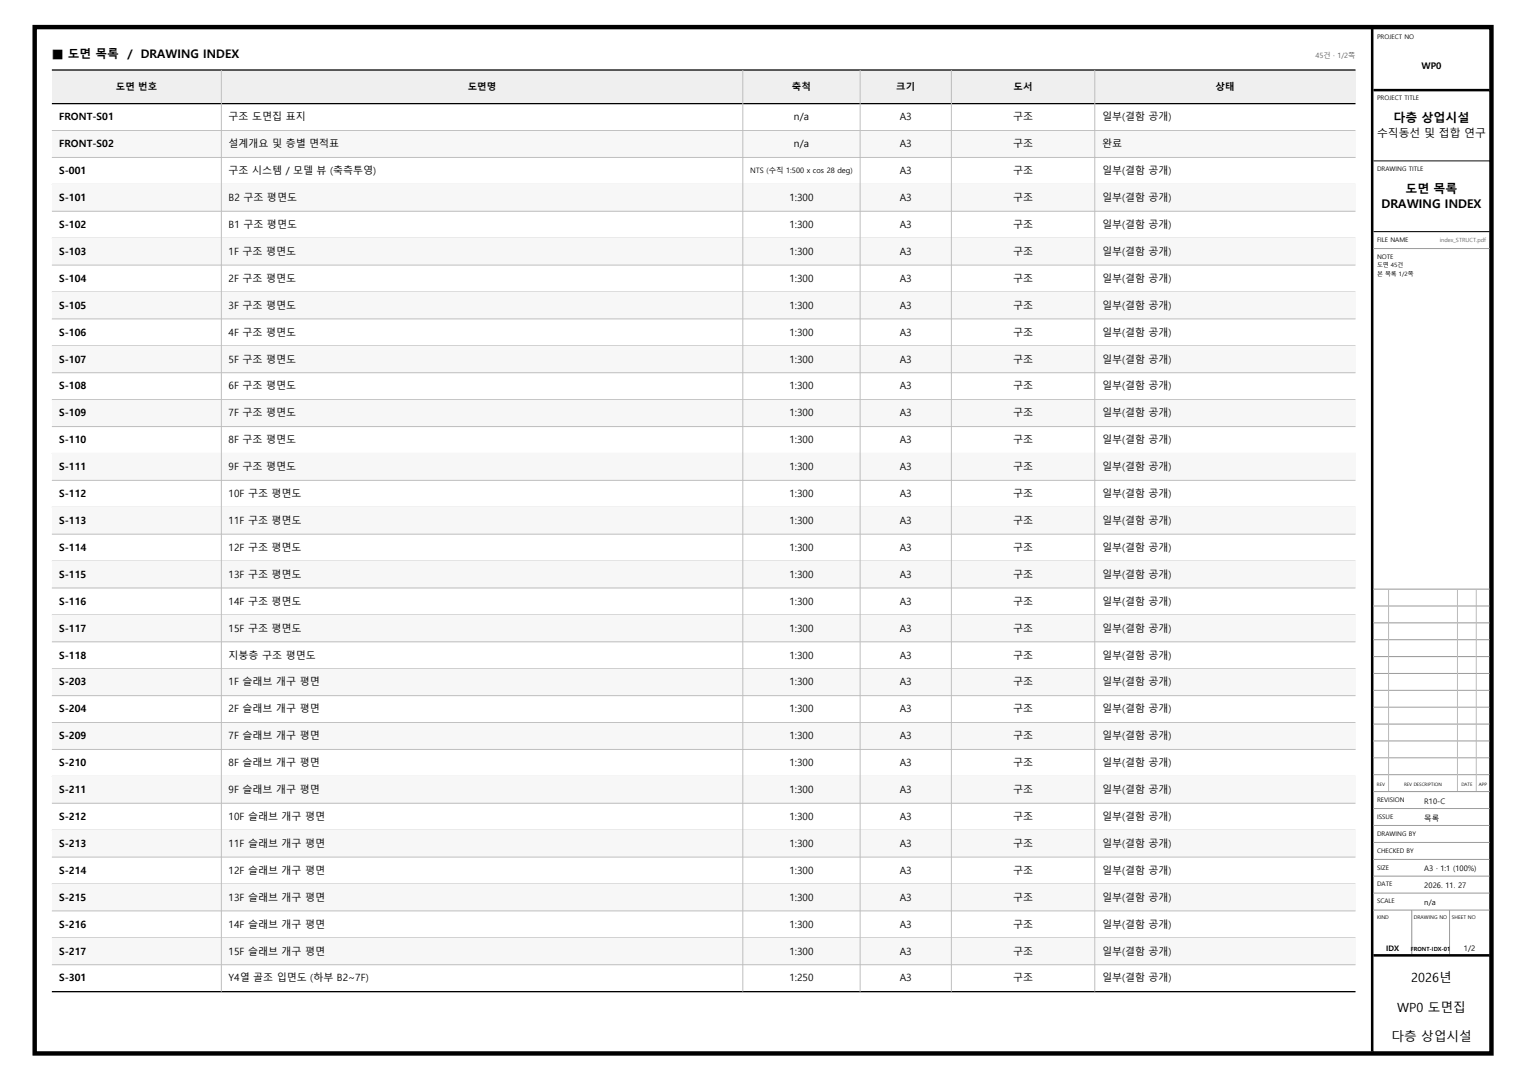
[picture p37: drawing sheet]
<svg xmlns="http://www.w3.org/2000/svg" width="420mm" height="297mm" viewBox="0 0 420 297" stroke-linecap="round" stroke-linejoin="round" font-family="sans-serif">
<defs><g id="words">
<g font-size="3.5">
<text x="388.2" y="270.1">2026년</text>
<text x="384.3" y="278.2">WP0 도면집</text>
<text x="382.7" y="286.3">다층 상업시설</text>
</g>
<g font-size="3.3">
<text x="383.3" y="33.6">다층 상업시설</text>
<text x="386.6" y="53.1">도면 목록</text>
<text x="380" y="57.2">DRAWING INDEX</text>
</g>
<g font-size="3.2">
<text x="14.3" y="16.1">■ 도면 목록</text>
<text x="35" y="16.1">/ DRAWING INDEX</text>
</g>
<text font-size="3" x="378.8" y="37.7">수직동선 및 접합 연구</text>
<g font-size="2.8">
<text x="16.3" y="33.1">FRONT-S01</text>
<text x="62.9" y="33.1">구조 도면집 표지</text>
<text x="218.4" y="33.1">n/a</text>
<text x="247.5" y="33.1">A3</text>
<text x="278.6" y="33.1">구조</text>
<text x="303.1" y="33.1">일부(결함 공개)</text>
<text x="16.3" y="40.5">FRONT-S02</text>
<text x="62.9" y="40.5">설계개요 및 층별 면적표</text>
<text x="218.4" y="40.5">n/a</text>
<text x="247.5" y="40.5">A3</text>
<text x="278.6" y="40.5">구조</text>
<text x="303.1" y="40.5">완료</text>
<text x="16.3" y="47.9">S-001</text>
<text x="62.9" y="47.9">구조 시스템 / 모델 뷰 (축측투영)</text>
<text x="247.5" y="47.9">A3</text>
<text x="278.6" y="47.9">구조</text>
<text x="303.1" y="47.9">일부(결함 공개)</text>
<text x="16.3" y="55.3">S-101</text>
<text x="62.9" y="55.3">B2 구조 평면도</text>
<text x="217.1" y="55.3">1:300</text>
<text x="247.5" y="55.3">A3</text>
<text x="278.6" y="55.3">구조</text>
<text x="303.1" y="55.3">일부(결함 공개)</text>
<text x="16.3" y="62.7">S-102</text>
<text x="62.9" y="62.7">B1 구조 평면도</text>
<text x="217.1" y="62.7">1:300</text>
<text x="247.5" y="62.7">A3</text>
<text x="278.6" y="62.7">구조</text>
<text x="303.1" y="62.7">일부(결함 공개)</text>
<text x="16.3" y="70.1">S-103</text>
<text x="62.9" y="70.1">1F 구조 평면도</text>
<text x="217.1" y="70.1">1:300</text>
<text x="247.5" y="70.1">A3</text>
<text x="278.6" y="70.1">구조</text>
<text x="303.1" y="70.1">일부(결함 공개)</text>
<text x="16.3" y="77.5">S-104</text>
<text x="62.9" y="77.5">2F 구조 평면도</text>
<text x="217.1" y="77.5">1:300</text>
<text x="247.5" y="77.5">A3</text>
<text x="278.6" y="77.5">구조</text>
<text x="303.1" y="77.5">일부(결함 공개)</text>
<text x="16.3" y="84.9">S-105</text>
<text x="62.9" y="84.9">3F 구조 평면도</text>
<text x="217.1" y="84.9">1:300</text>
<text x="247.5" y="84.9">A3</text>
<text x="278.6" y="84.9">구조</text>
<text x="303.1" y="84.9">일부(결함 공개)</text>
<text x="16.3" y="92.3">S-106</text>
<text x="62.9" y="92.3">4F 구조 평면도</text>
<text x="217.1" y="92.3">1:300</text>
<text x="247.5" y="92.3">A3</text>
<text x="278.6" y="92.3">구조</text>
<text x="303.1" y="92.3">일부(결함 공개)</text>
<text x="16.3" y="99.7">S-107</text>
<text x="62.9" y="99.7">5F 구조 평면도</text>
<text x="217.1" y="99.7">1:300</text>
<text x="247.5" y="99.7">A3</text>
<text x="278.6" y="99.7">구조</text>
<text x="303.1" y="99.7">일부(결함 공개)</text>
<text x="16.3" y="107.1">S-108</text>
<text x="62.9" y="107.1">6F 구조 평면도</text>
<text x="217.1" y="107.1">1:300</text>
<text x="247.5" y="107.1">A3</text>
<text x="278.6" y="107.1">구조</text>
<text x="303.1" y="107.1">일부(결함 공개)</text>
<text x="16.3" y="114.5">S-109</text>
<text x="62.9" y="114.5">7F 구조 평면도</text>
<text x="217.1" y="114.5">1:300</text>
<text x="247.5" y="114.5">A3</text>
<text x="278.6" y="114.5">구조</text>
<text x="303.1" y="114.5">일부(결함 공개)</text>
<text x="16.3" y="121.9">S-110</text>
<text x="62.9" y="121.9">8F 구조 평면도</text>
<text x="217.1" y="121.9">1:300</text>
<text x="247.5" y="121.9">A3</text>
<text x="278.6" y="121.9">구조</text>
<text x="303.1" y="121.9">일부(결함 공개)</text>
<text x="16.3" y="129.3">S-111</text>
<text x="62.9" y="129.3">9F 구조 평면도</text>
<text x="217.1" y="129.3">1:300</text>
<text x="247.5" y="129.3">A3</text>
<text x="278.6" y="129.3">구조</text>
<text x="303.1" y="129.3">일부(결함 공개)</text>
<text x="16.3" y="136.7">S-112</text>
<text x="62.9" y="136.7">10F 구조 평면도</text>
<text x="217.1" y="136.7">1:300</text>
<text x="247.5" y="136.7">A3</text>
<text x="278.6" y="136.7">구조</text>
<text x="303.1" y="136.7">일부(결함 공개)</text>
<text x="16.3" y="144.1">S-113</text>
<text x="62.9" y="144.1">11F 구조 평면도</text>
<text x="217.1" y="144.1">1:300</text>
<text x="247.5" y="144.1">A3</text>
<text x="278.6" y="144.1">구조</text>
<text x="303.1" y="144.1">일부(결함 공개)</text>
<text x="16.3" y="151.5">S-114</text>
<text x="62.9" y="151.5">12F 구조 평면도</text>
<text x="217.1" y="151.5">1:300</text>
<text x="247.5" y="151.5">A3</text>
<text x="278.6" y="151.5">구조</text>
<text x="303.1" y="151.5">일부(결함 공개)</text>
<text x="16.3" y="158.9">S-115</text>
<text x="62.9" y="158.9">13F 구조 평면도</text>
<text x="217.1" y="158.9">1:300</text>
<text x="247.5" y="158.9">A3</text>
<text x="278.6" y="158.9">구조</text>
<text x="303.1" y="158.9">일부(결함 공개)</text>
<text x="16.3" y="166.3">S-116</text>
<text x="62.9" y="166.3">14F 구조 평면도</text>
<text x="217.1" y="166.3">1:300</text>
<text x="247.5" y="166.3">A3</text>
<text x="278.6" y="166.3">구조</text>
<text x="303.1" y="166.3">일부(결함 공개)</text>
<text x="16.3" y="173.7">S-117</text>
<text x="62.9" y="173.7">15F 구조 평면도</text>
<text x="217.1" y="173.7">1:300</text>
<text x="247.5" y="173.7">A3</text>
<text x="278.6" y="173.7">구조</text>
<text x="303.1" y="173.7">일부(결함 공개)</text>
<text x="16.3" y="181.1">S-118</text>
<text x="62.9" y="181.1">지붕층 구조 평면도</text>
<text x="217.1" y="181.1">1:300</text>
<text x="247.5" y="181.1">A3</text>
<text x="278.6" y="181.1">구조</text>
<text x="303.1" y="181.1">일부(결함 공개)</text>
<text x="16.3" y="188.5">S-203</text>
<text x="62.9" y="188.5">1F 슬래브 개구 평면</text>
<text x="217.1" y="188.5">1:300</text>
<text x="247.5" y="188.5">A3</text>
<text x="278.6" y="188.5">구조</text>
<text x="303.1" y="188.5">일부(결함 공개)</text>
<text x="16.3" y="195.9">S-204</text>
<text x="62.9" y="195.9">2F 슬래브 개구 평면</text>
<text x="217.1" y="195.9">1:300</text>
<text x="247.5" y="195.9">A3</text>
<text x="278.6" y="195.9">구조</text>
<text x="303.1" y="195.9">일부(결함 공개)</text>
<text x="16.3" y="203.3">S-209</text>
<text x="62.9" y="203.3">7F 슬래브 개구 평면</text>
<text x="217.1" y="203.3">1:300</text>
<text x="247.5" y="203.3">A3</text>
<text x="278.6" y="203.3">구조</text>
<text x="303.1" y="203.3">일부(결함 공개)</text>
<text x="16.3" y="210.7">S-210</text>
<text x="62.9" y="210.7">8F 슬래브 개구 평면</text>
<text x="217.1" y="210.7">1:300</text>
<text x="247.5" y="210.7">A3</text>
<text x="278.6" y="210.7">구조</text>
<text x="303.1" y="210.7">일부(결함 공개)</text>
<text x="16.3" y="218.1">S-211</text>
<text x="62.9" y="218.1">9F 슬래브 개구 평면</text>
<text x="217.1" y="218.1">1:300</text>
<text x="247.5" y="218.1">A3</text>
<text x="278.6" y="218.1">구조</text>
<text x="303.1" y="218.1">일부(결함 공개)</text>
<text x="16.3" y="225.5">S-212</text>
<text x="62.9" y="225.5">10F 슬래브 개구 평면</text>
<text x="217.1" y="225.5">1:300</text>
<text x="247.5" y="225.5">A3</text>
<text x="278.6" y="225.5">구조</text>
<text x="303.1" y="225.5">일부(결함 공개)</text>
<text x="16.3" y="232.9">S-213</text>
<text x="62.9" y="232.9">11F 슬래브 개구 평면</text>
<text x="217.1" y="232.9">1:300</text>
<text x="247.5" y="232.9">A3</text>
<text x="278.6" y="232.9">구조</text>
<text x="303.1" y="232.9">일부(결함 공개)</text>
<text x="16.3" y="240.3">S-214</text>
<text x="62.9" y="240.3">12F 슬래브 개구 평면</text>
<text x="217.1" y="240.3">1:300</text>
<text x="247.5" y="240.3">A3</text>
<text x="278.6" y="240.3">구조</text>
<text x="303.1" y="240.3">일부(결함 공개)</text>
<text x="16.3" y="247.7">S-215</text>
<text x="62.9" y="247.7">13F 슬래브 개구 평면</text>
<text x="217.1" y="247.7">1:300</text>
<text x="247.5" y="247.7">A3</text>
<text x="278.6" y="247.7">구조</text>
<text x="303.1" y="247.7">일부(결함 공개)</text>
<text x="16.3" y="255.1">S-216</text>
<text x="62.9" y="255.1">14F 슬래브 개구 평면</text>
<text x="217.1" y="255.1">1:300</text>
<text x="247.5" y="255.1">A3</text>
<text x="278.6" y="255.1">구조</text>
<text x="303.1" y="255.1">일부(결함 공개)</text>
<text x="16.3" y="262.5">S-217</text>
<text x="62.9" y="262.5">15F 슬래브 개구 평면</text>
<text x="217.1" y="262.5">1:300</text>
<text x="247.5" y="262.5">A3</text>
<text x="278.6" y="262.5">구조</text>
<text x="303.1" y="262.5">일부(결함 공개)</text>
<text x="16.3" y="269.9">S-301</text>
<text x="62.9" y="269.9">Y4열 골조 입면도 (하부 B2~7F)</text>
<text x="217.1" y="269.9">1:250</text>
<text x="247.5" y="269.9">A3</text>
<text x="278.6" y="269.9">구조</text>
<text x="303.1" y="269.9">일부(결함 공개)</text>
</g>
<g font-size="2.6">
<text x="31.9" y="24.7">도면 번호</text>
<text x="128.7" y="24.7">도면명</text>
<text x="217.8" y="24.7">축척</text>
<text x="246.5" y="24.7">크기</text>
<text x="278.8" y="24.7">도서</text>
<text x="334.4" y="24.7">상태</text>
</g>
<text font-size="2.5" x="391" y="19.1">WP0</text>
<g font-size="2.1">
<text x="391.8" y="221">R10-C</text>
<text x="391.8" y="225.7">목록</text>
<text x="391.8" y="239.7">A3 · 1:1 (100%)</text>
<text x="391.8" y="244.3">2026. 11. 27</text>
<text x="391.8" y="249">n/a</text>
<text x="381.3" y="261.6">IDX</text>
<text x="402.7" y="261.6">1/2</text>
</g>
<text font-size="2" fill="#5e6366" x="361.8" y="16.1">45건 · 1/2쪽</text>
<text font-size="2" x="206.3" y="47.7">NTS (수직 1:500 x cos 28 deg)</text>
<g font-size="1.7">
<text x="378.7" y="10.7">PROJECT NO</text>
<text x="378.7" y="27.6">PROJECT TITLE</text>
<text x="378.7" y="47.1">DRAWING TITLE</text>
<text x="378.7" y="66.5">FILE NAME</text>
<text x="378.7" y="71.2">NOTE</text>
<text x="378.7" y="220.5">REVISION</text>
<text x="378.7" y="225.1">ISSUE</text>
<text x="378.7" y="229.8">DRAWING BY</text>
<text x="378.7" y="234.5">CHECKED BY</text>
<text x="378.7" y="239.1">SIZE</text>
<text x="378.7" y="243.7">DATE</text>
<text x="378.7" y="248.4">SCALE</text>
</g>
<text font-size="1.6" fill="#5e6366" x="396" y="66.5">index_STRUCT.pdf</text>
<g font-size="1.6">
<text x="378.7" y="73.3">도면 45건</text>
<text x="378.7" y="75.8">본 목록 1/2쪽</text>
<text x="388" y="261.6">FRONT-IDX-01</text>
</g>
<g font-size="1.4">
<text x="378.7" y="252.8">KIND</text>
<text x="388.9" y="252.8">DRAWING NO</text>
<text x="399.3" y="252.8">SHEET NO</text>
</g>
<g font-size="1.3">
<text x="378.7" y="216.3">REV</text>
<text x="386.2" y="216.3">REV DESCRIPTION</text>
<text x="401.9" y="216.3">DATE</text>
<text x="406.8" y="216.3">APP</text>
</g>
</g></defs>
<path d="M9.5 7.5h400.7v282.2h-400.7z" fill="none" stroke="#000" stroke-width="1.2" stroke-linecap="butt"/>
<path d="M377.4 7.9v281.3M377.8 24.8h31.9M377.8 262.7h31.9" fill="none" stroke="#000" stroke-width=".69" stroke-linecap="butt"/>
<path d="M377.8 44.2h31.9M377.8 63.7h31.9" fill="none" stroke="#000" stroke-width=".28"/>
<g fill="none" stroke="#989898" stroke-width=".28">
<path d="M377.8 68.3h31.9M377.8 162h31.9M377.8 166.7h31.9M377.8 171.3h31.9M377.8 175.9h31.9M377.8 180.6h31.9M377.8 185.2h31.9M377.8 189.8h31.9M377.8 194.5h31.9M377.8 199.1h31.9M377.8 203.8h31.9M377.8 208.4h31.9"/>
<path d="M377.8 213h31.9M377.8 217.7h31.9M377.8 222.3h31.9M377.8 227h31.9M377.8 231.7h31.9M377.8 236.3h31.9M377.8 240.9h31.9M377.8 245.6h31.9M377.8 250.3h31.9M388.3 250.3v12.2M398.7 250.3v12.2"/>
</g>
<path d="M381.9 162v55.7M400.9 162v55.7M406 162v55.7" fill="none" stroke="#bababa" stroke-width=".28"/>
<path d="M14.3 19.3h358.5v9.2h-358.5z" fill="#edf0f0"/>
<path d="M14.3 19.3h358.5M14.3 28.5h358.5" fill="none" stroke="#000" stroke-width=".35"/>
<path d="M14.3 35.9h358.5" fill="none" stroke="#babfbf" stroke-width=".28"/>
<path d="M14.3 35.9h358.5v7.4h-358.5z" fill="#f6f7f7"/>
<path d="M14.3 43.3h358.5M14.3 50.7h358.5" fill="none" stroke="#babfbf" stroke-width=".28"/>
<path d="M14.3 50.7h358.5v7.4h-358.5z" fill="#f6f7f7"/>
<path d="M14.3 58.1h358.5M14.3 65.5h358.5" fill="none" stroke="#babfbf" stroke-width=".28"/>
<path d="M14.3 65.5h358.5v7.4h-358.5z" fill="#f6f7f7"/>
<path d="M14.3 72.9h358.5M14.3 80.3h358.5" fill="none" stroke="#babfbf" stroke-width=".28"/>
<path d="M14.3 80.3h358.5v7.4h-358.5z" fill="#f6f7f7"/>
<path d="M14.3 87.7h358.5M14.3 95.1h358.5" fill="none" stroke="#babfbf" stroke-width=".28"/>
<path d="M14.3 95.1h358.5v7.4h-358.5z" fill="#f6f7f7"/>
<path d="M14.3 102.5h358.5M14.3 109.9h358.5" fill="none" stroke="#babfbf" stroke-width=".28"/>
<path d="M14.3 109.9h358.5v7.4h-358.5z" fill="#f6f7f7"/>
<path d="M14.3 117.3h358.5M14.3 124.7h358.5" fill="none" stroke="#babfbf" stroke-width=".28"/>
<path d="M14.3 124.7h358.5v7.4h-358.5z" fill="#f6f7f7"/>
<path d="M14.3 132.1h358.5M14.3 139.5h358.5" fill="none" stroke="#babfbf" stroke-width=".28"/>
<path d="M14.3 139.5h358.5v7.4h-358.5z" fill="#f6f7f7"/>
<path d="M14.3 146.9h358.5M14.3 154.3h358.5" fill="none" stroke="#babfbf" stroke-width=".28"/>
<path d="M14.3 154.3h358.5v7.4h-358.5z" fill="#f6f7f7"/>
<path d="M14.3 161.7h358.5M14.3 169.1h358.5" fill="none" stroke="#babfbf" stroke-width=".28"/>
<path d="M14.3 169.1h358.5v7.4h-358.5z" fill="#f6f7f7"/>
<path d="M14.3 176.5h358.5M14.3 183.9h358.5" fill="none" stroke="#babfbf" stroke-width=".28"/>
<path d="M14.3 183.9h358.5v7.4h-358.5z" fill="#f6f7f7"/>
<path d="M14.3 191.3h358.5M14.3 198.7h358.5" fill="none" stroke="#babfbf" stroke-width=".28"/>
<path d="M14.3 198.7h358.5v7.4h-358.5z" fill="#f6f7f7"/>
<path d="M14.3 206.1h358.5M14.3 213.5h358.5" fill="none" stroke="#babfbf" stroke-width=".28"/>
<path d="M14.3 213.5h358.5v7.4h-358.5z" fill="#f6f7f7"/>
<path d="M14.3 220.9h358.5M14.3 228.3h358.5" fill="none" stroke="#babfbf" stroke-width=".28"/>
<path d="M14.3 228.3h358.5v7.4h-358.5z" fill="#f6f7f7"/>
<path d="M14.3 235.7h358.5M14.3 243.1h358.5" fill="none" stroke="#babfbf" stroke-width=".28"/>
<path d="M14.3 243.1h358.5v7.4h-358.5z" fill="#f6f7f7"/>
<path d="M14.3 250.5h358.5M14.3 257.9h358.5" fill="none" stroke="#babfbf" stroke-width=".28"/>
<path d="M14.3 257.9h358.5v7.4h-358.5z" fill="#f6f7f7"/>
<path d="M60.9 19.3v253.4M204.3 19.3v253.4M236.6 19.3v253.4M261.7 19.3v253.4M301.1 19.3v253.4M14.3 265.3h358.5M14.3 272.7h358.5" fill="none" stroke="#babfbf" stroke-width=".28"/>
<path d="M14.3 272.7h358.5" fill="none" stroke="#000" stroke-width=".35"/>
<use href="#words"/>
</svg>
